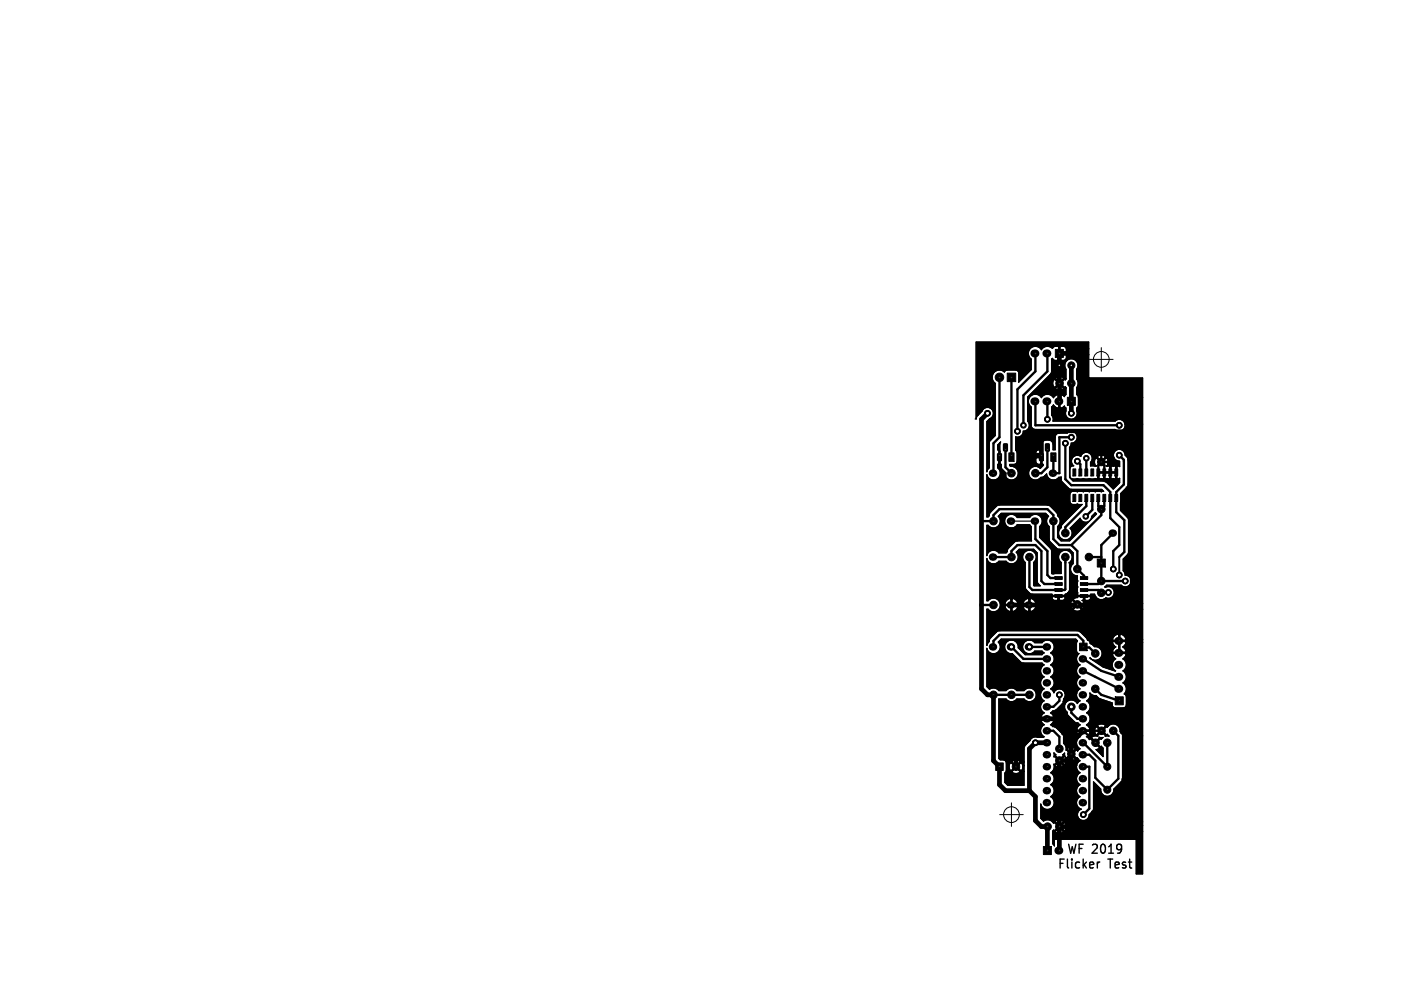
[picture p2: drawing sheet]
<svg xmlns="http://www.w3.org/2000/svg" width="297mm" height="210mm" viewBox="0 0 297 210" stroke-linecap="round" stroke-linejoin="round" font-family="sans-serif">
<g fill="none" stroke="#000" stroke-width=".3">
<path d="M226.6 179l.4 1.9 .3-1.4 .4 1.4 .4-1.9M228.8 179.9h.6M229.7 179h-.9v1.9M231.6 179.2l.3-.2h.4l.3 .2 .1 .3-1.2 1.4h1.2M233.6 179.1l.3-.1a1.23 1.23 0 0 1 0 1.9h-.1a1.31 1.31 0 0 1-.2-1.8zM235.1 179.5l.5-.5v1.9M237.8 179.8l-.3 .4h-.4l-.3-.4 .1-.7 .6-.1 .2 .2a1.29 1.29 0 0 1-.4 1.7h-.4M224.8 183h.6M225.6 182.1h-.8v1.9M226.3 182.1v1.7l.3 .2M227.3 182.1v.2M227.3 182.8v1.2"/>
<path d="M228.9 182.9l-.5-.1-.4 .3v.6l.2 .3h.7M229.7 182.1v1.9M229.8 183.3l.5 .7M230.3 182.8l-.6 .7M231 183.4l.9-.2-.1-.3-.5-.1-.3 .2 .1 1h.7M232.7 182.8v1.2M233.2 182.8l-.4 .1-.1 .2M234.9 182.1h1M235.1 180.9h1M235.4 182.1v1.9M236.4 183.4l.9-.2-.1-.3-.5-.1-.3 .2 .1 1h.7M238.7 182.9l-.5-.1-.2 .2 .1 .3 .6 .2v.5h-.7"/>
<path d="M239.3 182.8h.6M239.5 182.1v1.7l.1 .2h.3"/>
</g>
<g fill="none" stroke="#000" stroke-width=".21">
<path d="M231 76.2h5M233.5 73.7v5M211.9 172.7h5M214.4 170.2v5"/>
<circle cx="233.5" cy="76.2" r="1.67"/>
<circle cx="214.4" cy="172.7" r="1.67"/>
</g>
<g fill="none" stroke="#000" stroke-width=".5">
<path d="M219.5 74.9v3.8l-3.8 3.9v8.8M222.1 74.9v3.8l-5.1 5.1v6.4M211.9 80v12.7l-1.3 1.3v6.3M211.9 96.5v2.6l1.3 1.2v2.6M213.2 95.3v3.8l1.2 1.2M214.4 80v16.5M219.5 85.1v5.1h17.8M222.1 85.1v3.8M222.1 95.3v3.8l-1.3 1.2h-1.3M224.6 81.2v.1M224.6 85.1h.1M225.9 94v7.6l1.2 1.3h6.9l1.4 1.4v5.6l1.9 1.9v3.8l-1.3 1.2v3.9"/>
<path d="M227.1 92.7h-2.5v7.6h-1.3v-3.8M228.4 97.8l.7 .6v1.8M230.3 97.2v3M233.5 98l.6 .6v1.6M233.5 98l-.6 .6v1.6M233.5 91.4v6.6M233.5 98h2.7l.5 .4v1.8M234.8 98l.6 .6v1.6M237.3 96.5l1 1v5.2l-1.6 1.6v4.3l1.7 1.7v6.7l-1.1 1.1M208.1 110.5h2.5v-1.3l1.3-1.2h10.2l1.2 1.2v5.1l1.3 1.3h2.5M210.6 118.1h3.8v-1.3l1.3-1.2h3.8l1.3 1.2v6.4l.6 .6h3M218.3 118.1v6.4l.6 .6h6.8l.2-.2v-6.8"/>
<path d="M219.5 110.5v3.8l2.6 2.5v5.1l.6 .7h1.7M227.1 115.6l1.3 1.2v3.9l1.4 1.4v.5M230.3 105.6v1.7l-4.4 4.5v1.2M230.9 118.1h2.6M231.6 105.6v2.5l-1.4 1.4M232.9 105.6v1.7l.6 .7M233.5 108v1.2l-6.4 6.4M234.1 105.6v1.7l-.6 .7M236 113l-2.5 2.6v7.6M208.1 128.3h2.5M210.6 137.2v-1.3l1.3-1.3h16.5l1.3 1.3v1.3l.1 .1h1.2l1.2 1.3M214.4 137.2l2.6 2.5h5.1"/>
<path d="M218.3 137.2h3.8M224.4 126.4v1.7l.2 .2M229.7 139.7l3.8 2.5 3.8 1.3M229.8 125.1h3.1l.6 .6 1.5-.1M229.8 126.4v1.7M233.5 123.2l-.6 .6h-3.1M233.5 123.2h5.1M237.3 135.9h2.5M237.3 138.4h2.5M210.6 147.3h7.7M222.1 154.9h1.2l1.3 1.3v2.6M224.6 147.3v1.3l-1.3 1.3h-1.2"/>
<path d="M227.1 149.9v1.2l1.3 1.3h1.3M229.7 157.5l5.1 5.1v-5.1M229.7 154.9h3.8M229.7 142.2l7.6 3.9M229.7 154.9l2.6 2.6M232.2 146.1l1.3 1.2 3.8 1.3M236 154.9l1.1 1.1v9.1l-2.3 2.3-2.6-2.5v-3.6l-1.2-1.3h-1.3M222.1 175.3h.1M227.1 161.3h.1M229.7 162.6h1.3v8.9l-1.3 1.2"/>
</g>
<g fill="none" stroke="#000" stroke-width="1">
<path d="M227.1 77.5v10.1M209.4 87.6l-1.3 1.3v57.2l1.3 1.2h1.2v14l1.3 1.3v3.8l1.3 1.2h5.1M220.8 91.4v5.1h-3.8v6.4h-3.8M224.6 81.2v-6.3h5.1v7.7h10.1v38.1M224.6 81.3v3.8M214.4 128.3h25.4v45.7l-1.2 1.3h-14M240 120.7v7.6M222.1 157.5h-2.6l-1.2 1.3v8.8M229.7 154.9l-2.6 2.6M218.3 167.6l1.2 1.3v5.1l1.3 1.3h1.3M222.1 175.3v5M227.1 161.3h-2.5v19"/>
<path d="M227.1 161.3v-5.1l-3.8-3.8h-5l-2.9 2.9v7.3"/>
</g>
<g fill="#000">
<circle cx="227.1" cy="77.5" r=".5"/>
<circle cx="227.1" cy="87.6" r=".5"/>
<circle cx="230.3" cy="97.2" r=".25"/>
<circle cx="237.3" cy="96.5" r=".25"/>
<circle cx="214.4" cy="137.2" r=".25"/>
<circle cx="218.3" cy="137.2" r=".25"/>
<circle cx="219.5" cy="157.5" r=".5"/>
<circle cx="227.1" cy="149.9" r=".25"/>
</g>
<g fill="#000" stroke="#000" stroke-width=".21">
<path d="M207 72.5h23.8v1.5h-4.7l-.3-.5-.9-.1-.2 .2v1.2h1.2l.2-.2v-.6h4.7v1.2h-4.7l-.2-.1h-1.2v1.2l.2 .1 .9-.1 .3-.4v-.7h4.7l.1 4.9h11.4v4.1h-13.7l-.3-.5 .1-1.6a1.4 1.4 0 0 0-.1-1.7v-2.1a1.41 1.41 0 0 0-1.2-2.2 1.41 1.41 0 0 0-1.1 2.2v2h-.5a1.05 1.05 0 0 0-1.6-.3l-.1 .3 .8 .8 .9-.8h.5v.1l-.1 .1h-.2l-.9 .8h-.3l-.9-.8a1.05 1.05 0 0 0-.2 1.5l.2 .1 .9-.8h.3l.9 .8 .2-.1 .1 .2v.1h-.5l-.9-.8-.8 .8a1.05 1.05 0 0 0 1.6 .2l.1-.2h.5v1.4l-.3 .4-.7-.5-.3 .2v2.6l.3 .1 .7-.4 .3 .4-.1 .9a1.25 1.25 0 0 0 1.4 1.5 1.25 1.25 0 0 0 1-1.8v-.6l.3-.6v-1.7h13.7v5.7h-3.8a1.24 1.24 0 0 0-2.1-.6h-13.2l.1-.6-.3-.7v-1.7l.4-.5 .4 .6 .4 .1 .3-.1v-2.6l-.3-.2-.4 .2-.4 .5-.3-.3a1.51 1.51 0 0 0-2.3 .3 1.49 1.49 0 0 0-2.3-.3 1.49 1.49 0 0 0 .1 2.3v3.9a.87 .87 0 0 0 1 .9h16.8l.2 .1a1.26 1.26 0 0 0 1.4 0 1.26 1.26 0 0 0 .5-1.3h3.8v38h-12.4l-.2-.5-.3-.1 .3-.2v-.6h-1.1l-.2 .2-5.2-.2-.2 .2 .1 .3 .4 .3h.7l.1-.2v-.6h.3v.6l.1 .2 .9-.1 .3-.5h2.5l-.7 .2-.1 .2 1 1.1h-.4l-.8-.9-.2 .1-.2 .5h-7.4l-.2-.5-.4-.4-.4-.1-.5 .1a1.02 1.02 0 0 0-1.2 .9h-1.1l-.2-.5-.4-.4-.4-.1-.5 .1a1.02 1.02 0 0 0-1.2 .9l.1 .2h1.1v-1.1h.3v1.1h1.1l.1-.2h1.1l.1 .2h1.1v-1.1h.3v1.1h1.1l.1-.2h7.4l.1 .7h-7.5l-.1-.2h-2.5l-.1 .2h-1.1l-.1-.2h-2.5l-.1 .2a1.02 1.02 0 0 0 1.2 .9v-1.1h.3v1.1l.2 .2 .8-.6 .2-.5h1.1a1.02 1.02 0 0 0 1.2 .9v-1.1h.3v1.1l.2 .2 .8-.6 .2-.5h7.5l.1 .3 .2 .1 .8-.8h.4l.8 .8 .3-.1 .2-1h12.4v1.3h-13.1l-.8-.9-.8 .9 .1 .2a1.1 1.1 0 0 0 1.5-.2h13.1v6.3h-3.6l-.5-.8-.5-.3-.5 .2a.99 .99 0 0 0-1.2 1.2h1.2v-1.2h.2v1.2h1.2l.1-.3h3.6v.7h-3.6l-.1-.2h-2.6l-.1 .2 .1 .5 .6 .5-.6 .5-.1 .4 .1 .2h1.2v-2.3h.2v2.3h1.2l.1-.2-.1-.4-.6-.5 .6-.5 .1-.5h3.6v19.8h-4.3l-.1-.3-.4-.6v-.4a1.44 1.44 0 0 0-1-1.2 1.44 1.44 0 0 0-1.5 .4h-.6l-.1-.2a1.1 1.1 0 0 0-1.6 .2l.8 .9 .9-.9h.6l-.2 .3-.3-.1-.8 .8h-.3l-.9-.8a1.05 1.05 0 0 0-.2 1.6l.2 .1 .9-.9h.3l.8 .9 .3-.1 .4 .4h-.9l.1-.2-.9-.8-.8 .8 .1 .2-.8-.1-.5 .2-.1 .3 .9 .8 .8-.8-.1-.2h.9l-.4 .4h-.2l-.9 .8 .9 .8 .2-.1 .4 .4v1.8l-1.5-1.5 .6-.2 .1-.2-1.8-1.8-.3 .1-.7-.6 .6-.5 .2-.4-.1-.2h-2.6l-.1 .2 .2 .4 .5 .5a1.43 1.43 0 0 0-.8 1.3 1.43 1.43 0 0 0 .8 1.3l-1 .1a1.05 1.05 0 0 0-1.6-.3l-.1 .3 .8 .8 .9-.8h.9l-.4 .4-.3-.3-.9 .9 1.2 1h-.5l-.9-.9-.8 .9 .1 .2a1.1 1.1 0 0 0 1.6-.2h.5l.5 .4-.3 .2-.4 .8h-2.9l-.8-.9-.8 .9 .1 .2a1.1 1.1 0 0 0 1.5-.2h2.9v.8l.7 .7-.3 .3a1.44 1.44 0 0 0 .3 2.3 1.42 1.42 0 0 0-.8 1.2 1.42 1.42 0 0 0 .8 1.3 1.43 1.43 0 0 0-.8 1.4 1.43 1.43 0 0 0 1.1 1.3 1.24 1.24 0 0 0-.3 2.1 1.24 1.24 0 0 0 1.9-1l.7-.6 .3-.6-.1-5.7 1.6 1.5a1.39 1.39 0 0 0 1.4 1.6 1.39 1.39 0 0 0 1.4-1.6l1.5-1.6 .3-.6v-9.1h4.3v18.3h-16.9v-.3a1.1 1.1 0 0 0-1.6 .3l.8 .8 .8-.8h16.9v.7h-16.2l-.2-.5-.3-.1-.8 .9 .8 .8 .3-.1 .2-1h16.2v1.3h-16.9l-.8-.9-.8 .9 .1 .2a1.1 1.1 0 0 0 1.5-.2h16.9v9h-1.4v-7.3h-17.3l-.1 1.3-.3-.4v-2.7l.2-.2 .2 .1 .8-.8-.8-.9h-.3a1.44 1.44 0 0 0-2.1-.3l-.5-.6v-3a1.45 1.45 0 0 0 2.2 .9 1.45 1.45 0 0 0-.2-2.5 1.42 1.42 0 0 0 .8-1.3 1.42 1.42 0 0 0-.8-1.2 1.42 1.42 0 0 0 .8-1.3 1.42 1.42 0 0 0-.8-1.3 1.41 1.41 0 0 0 .7-1.8l.2 .1 .8-.8-.8-.9-.2 .1 .1-.9 .4 .4-.1 .2 .8 .9 .8-.9v-.2l.3-.3 .1 .8-.2-.1-.8 .9 .8 .8 .3-.1 .1-.4-.1-1 .2 .1 .9-.8-1-.8v-.6l-.5-.9v-1.4l-.3-.6-1.2-1.3-.8-.2-.5-.5 .6-.5 .2-.4-.2-.2h-2.5l-.1 .2 .1 .4 .6 .5-.4 .3a1.44 1.44 0 0 0 .4 2.3l-.2 .1h-1.2a1.18 1.18 0 0 0-1.6 .7l-1.2 1.3-.1 3.3h-.9a1.05 1.05 0 0 0-1.5-.3l-.1 .3 .8 .8 .8-.8h.9v.7h-.2l-.2-.5-.3-.1-.8 .9h-.4l-.8-.9-.2 .1a1.1 1.1 0 0 0 .2 1.6l.8-.8h.4l.8 .8 .3-.1 .2-1h.2v1.3h-.9l-.8-.9-.8 .9 .1 .2a1.1 1.1 0 0 0 1.5-.2h.9v2.9h-3.5l-.6-.6v-2l.4-.5-.1-1.9-.3-.3-.9-.1-.3-.3v-12.6h1.5a1.42 1.42 0 0 0 2.3 0h1.5l.3 .3a1.46 1.46 0 0 0 2.1-.3 1.46 1.46 0 0 0-.4-2 1.46 1.46 0 0 0-2 .2h-1.5l-.3-.3a1.43 1.43 0 0 0-2 .3h-1.5l-.4-.3a1.43 1.43 0 0 0-1.6 0l-.6-.5v-8.1a1.45 1.45 0 0 0 2.2 .9 1.45 1.45 0 0 0 .3-2.3l.6-.6h15.8l.4 .4-.3 .5v1.6l.2 .4 .4 .2-.1 .1a1.44 1.44 0 0 0 .3 2.3 1.42 1.42 0 0 0-.8 1.2 1.42 1.42 0 0 0 .8 1.3 1.42 1.42 0 0 0-.8 1.3 1.42 1.42 0 0 0 .8 1.3l-.3 .2-.4 .8h-2.5a1.24 1.24 0 0 0-1.1-1 1.24 1.24 0 0 0-1.3 .8l-.3-.6-.4-.2 .4-.3a1.44 1.44 0 0 0-.4-2.3 1.42 1.42 0 0 0 .8-1.3 1.42 1.42 0 0 0-.8-1.2 1.42 1.42 0 0 0 .8-1.3 1.42 1.42 0 0 0-.8-1.3 1.44 1.44 0 0 0 .5-2.2 1.44 1.44 0 0 0-2.3 .1h-1.5l-.1-.2a1.46 1.46 0 0 0-2.1 0 1.46 1.46 0 0 0 .1 2.1 1.46 1.46 0 0 0 2.1-.2h1.5l.5 .4-.5 .4h-3.5l-1.5-1.5v-.1a1.46 1.46 0 0 0-1.5-1.5 1.46 1.46 0 0 0-1.4 1.5 1.46 1.46 0 0 0 1.6 1.4l2 1.9 4.3 .1 .5 .4-.4 .2a1.44 1.44 0 0 0 .4 2.3 1.42 1.42 0 0 0-.8 1.3 1.42 1.42 0 0 0 .8 1.3 1.42 1.42 0 0 0-.8 1.2 1.42 1.42 0 0 0 .8 1.3 1.43 1.43 0 0 0-.8 1.3 1.43 1.43 0 0 0 .8 1.3l-.6 .5-.1 .4 .1 .2h2.5l.2-.2-.2-.4-.6-.5 .5-.5 .8-.2 1.2-1.3 .2-.3 .1-.7 .3-.6v-.5h2.5a1.34 1.34 0 0 0 .7 1.5l-.6 .6a1.46 1.46 0 0 0-2.2-.4 1.46 1.46 0 0 0 .1 2.2l.2 .8 1.3 1.2 .8 .3 .4 .4-.5 .5-.2 .4 .1 .2h2.6l.1-.2-.2-.4-.6-.5 .4-.3a1.44 1.44 0 0 0-.3-2.3 1.42 1.42 0 0 0 .7-1.2 1.42 1.42 0 0 0-.7-1.3 1.37 1.37 0 0 0 .7-1.7l.3 .4 1 .2 .8 .7 2.6 .8v.4a.65 .65 0 0 0 .7 .7h1.7l.6-.4v-2l-.2-.4-.2-.2a1.48 1.48 0 0 0-.3-2.3 1.46 1.46 0 0 0 0-2.6 1.46 1.46 0 0 0 0-2.5l.5-.5 .1-.4-.1-.2h-2.6l-.1 .2 .1 .4 .6 .5-.4 .2a1.48 1.48 0 0 0 .3 2.3 9.6 9.6 0 0 1-5.4-2.7 1.45 1.45 0 0 0 2.5-.4 1.45 1.45 0 0 0-1.6-2l-.9-.7-.2-.5-.3-.2-.3-.5-1.2-1.2-.7-.3h-16.5l-.6 .3-1.3 1.3-.2 .7-.6 .9v-7.7h.3a1.45 1.45 0 0 0 2.1 .1 1.45 1.45 0 0 0 0-2.1 1.45 1.45 0 0 0-2.1 .2h-.3v-9a1.43 1.43 0 0 0 1.1 1.1 1.43 1.43 0 0 0 1.5-.5h1.5l.3 .3a1.45 1.45 0 0 0 2-.3 1.45 1.45 0 0 0-.1-1.9l.6-.6h3.1l.7 .7v6l.1 .3 .6 .7h-1.3l-.2-.1v-4.8l.4-.4a1.46 1.46 0 0 0-.4-2 1.46 1.46 0 0 0-2 .3 1.46 1.46 0 0 0 .3 2.1v5.2l.2 .6 .7 .6 .6 .3h4.1l.2 .2h2.5l.2-.2a1.19 1.19 0 0 0 .9-1.1v-5.6a1.45 1.45 0 0 0 .1-2.2 1.45 1.45 0 0 0-2.1 0 1.45 1.45 0 0 0 .2 2.2v2.3l-1.9 .1-.1-.1-.1-5.1-2.5-2.6v-2.3a1.44 1.44 0 0 0 .1-2.2 1.44 1.44 0 0 0-2.2 .3h-2.6l-.2-.2a1.45 1.45 0 0 0-2.2 0 1.45 1.45 0 0 0 .3 2.1 1.45 1.45 0 0 0 2.1-.3h2.6l.3 .3 .1 3.1h-3.3l-1.6 1.5-.2 .8-.3 .2h-1.5l-.1-.1a1.46 1.46 0 0 0-2.5 .7v-6.4h.3a1.44 1.44 0 0 0 2.1 .2 1.44 1.44 0 0 0 0-2.1l.7-.7h9.4l.6 .7-.2 .2a1.43 1.43 0 0 0 .4 1.9l-.1 2.7 .3 .6 1.6 1.5 2.5 .1 .7 .7v2.3l-.3 .3a1.44 1.44 0 0 0-.1 1.6 1.44 1.44 0 0 0 1.4 .7l-.1 4 .2 .1h2.5l.2-.2h.8l.3 .7-2.4-.2v.6l.1 .2 .9-.1 .3-.5h1.1a1.38 1.38 0 0 0 2.1 0 1.28 1.28 0 0 0 1.7-1.2 1.28 1.28 0 0 0-1.9-1l.3-.4h3.1a1.24 1.24 0 0 0 2.1-.5 1.24 1.24 0 0 0-1.3-1.6l-.1-.8-.3-.2v-2.5l.9-.8 .3-.7v-6.7l-.3-.6-1.4-1.5v-3.5l1.3-1.3 .3-.7v-5.2l-.1-.4-.6-.6a1.24 1.24 0 0 0-1.4-1.2 1.24 1.24 0 0 0-1 1.6h-1.8v-.2a1.1 1.1 0 0 0-1.6 .2l.8 .9 .8-.9h1.8l.5 .7 .8 .3v1l-.4-.1a.47 .47 0 0 1-.8 0h-.4a.61 .61 0 0 1-.8 0h-.5a1.05 1.05 0 0 0 .3-1.6l-.3-.1-1 1-1-1-.3 .1a1.1 1.1 0 0 0 .3 1.6h-1.3v-.8a1.24 1.24 0 0 0-.2-1.9 1.24 1.24 0 0 0-1.9 .7 1.25 1.25 0 0 0-1.7 .2 1.25 1.25 0 0 0 .3 1.8h-.5l-.3 .4-.1 1.7a.65 .65 0 0 0 .7 .7h5.1l.1-.2v-1.4h2.6v-1.1h.2v1.1h1v-1.1h.3v1.4h-3.8v1.1l.1 .2h.7l.2-.2v-1.1h.3v1.1l.1 .2h.7l.2-.2v-1.1h.2v1.1l.2 .2h.7l.1-.2v-1.1h.3v1.1l.2 .2 .4-.2v.9l-1.4 1.4-1.4-1.5-.6-.2h-6.5l-.7-.8v-6.4l.3-.9a1.24 1.24 0 0 0 1.2-1.6 1.24 1.24 0 0 0-2-.5l-2 .1a.86 .86 0 0 0-.6 .9v2.6h-.4l-.1-1.5a1.28 1.28 0 0 0-1.3-.6 1.28 1.28 0 0 0-1 .9v1.3l-.4-.1a.7 .7 0 0 0-.9 .5v.7l.2 .2h.9v-1.3h.2v1.3v.2h-1.1l-.2 .2v.7a.64 .64 0 0 0 1.1 .4v-1.3h.2v1.3l.3 .2v.2l-.6 .6-.3-.2a1.47 1.47 0 0 0-2 .4 1.47 1.47 0 0 0 .4 2 1.47 1.47 0 0 0 2-.3h.4l.8-.7a1.47 1.47 0 0 0 1.1 1.2 1.47 1.47 0 0 0 1.5-.5l.5-.1v.8l.2 .3 1.6 1.5 6.8 .1 .4 .4h-5.5a1.2 1.2 0 0 0-1.7 .6v1.5l.2 .5 .5 .2h1.9l-4.2 4.1-.2 .7a1.46 1.46 0 0 0-.3 2.1 1.46 1.46 0 0 0 2.1 .2 1.46 1.46 0 0 0 .1-2.1l2.1-2.1 .1 .3a1.24 1.24 0 0 0 1.4 .5 1.24 1.24 0 0 0 .9-1.2l.9-.8 .2 .3-5.7 5.7h-1.8l-.8-.8v-2.3l.4-.3a1.86 1.86 0 0 0-.4-2.1l-.2-.6-1.3-1.3-.6-.3h-10.2l-.6 .3-1.3 1.3-.2 .7-.3 .3h-.3v-9l.1 .3a1.45 1.45 0 0 0 2.2 .6 1.45 1.45 0 0 0 0-2.3v-.7l.3-.2v-2.8l-.3-.1v-1.1l.7-.6a2.83 2.83 0 0 0-.2 2v2.6l.3 .2v.9l.7 .7v.5a1.46 1.46 0 0 0 1.7 1.2 1.46 1.46 0 0 0 1.2-1.7 1.46 1.46 0 0 0-1.6-1.2l-.2-.4 1.1-.1 .4-.6v-1.8l-.3-.5v-2.9a1.21 1.21 0 0 0 1.7-1.2 1.22 1.22 0 0 0 1.1-.7 1.22 1.22 0 0 0-.2-1.4v-5.1l5-5.1 .1-3 .2-.1 .4 .4h.7l.2-.1v-2.7l-.2-.2h-.7l-.5 .5a1.51 1.51 0 0 0-2.3 .3 1.49 1.49 0 0 0-2.3-.4 1.49 1.49 0 0 0 .1 2.3v2.3l-2.6 2.6v-1.9a.65 .65 0 0 0-.7-.6h-1.8l-.6 .4-.1-.2a1.56 1.56 0 0 0-2.2 .4 1.56 1.56 0 0 0 .4 2.2v11l-1.2 1.3v5.6l-.6 .8v-10.6l.9-.7a1.25 1.25 0 0 0 .1-2 1.25 1.25 0 0 0-2 .5l-.9 .9-.3 .7z" fill-rule="evenodd"/>
<path d="M222.8 96h1.1v1.8h-1.1z" fill-rule="evenodd"/>
<circle cx="224.6" cy="77.5" r=".75"/>
<circle cx="227.1" cy="77.5" r=".75"/>
<circle cx="209.4" cy="87.6" r=".6"/>
<circle cx="215.7" cy="91.4" r=".6"/>
<circle cx="217" cy="90.2" r=".6"/>
<circle cx="222.1" cy="88.9" r=".6"/>
<circle cx="225.9" cy="94" r=".6"/>
<circle cx="227.1" cy="87.6" r=".6"/>
<circle cx="227.1" cy="92.7" r=".6"/>
<circle cx="228.4" cy="97.8" r=".6"/>
<circle cx="230.3" cy="97.2" r=".6"/>
<circle cx="237.3" cy="96.5" r=".6"/>
<circle cx="237.3" cy="90.2" r=".6"/>
<circle cx="230.2" cy="109.5" r=".6"/>
<circle cx="214.4" cy="137.2" r=".6"/>
<circle cx="218.3" cy="137.2" r=".6"/>
<circle cx="235" cy="125.6" r=".6"/>
<circle cx="236" cy="120.7" r=".6"/>
<circle cx="237.3" cy="121.9" r=".6"/>
<circle cx="238.6" cy="123.2" r=".6"/>
<circle cx="219.5" cy="157.5" r=".6"/>
<circle cx="224.6" cy="147.3" r=".6"/>
<circle cx="227.1" cy="149.9" r=".6"/>
<circle cx="229.7" cy="172.7" r=".6"/>
</g>
<g fill="none" stroke="#000" stroke-width=".25">
<path d="M222.8 79.3h.1M224.5 74.8h.1M224.5 75.1h.1M224.7 73.6l.2-.2 .9 .1 .3 .5v.6l-.2 .2h-1.2zM224.7 75.1h1.2l.2 .1v.7l-.3 .4-.9 .1-.2-.1zM226.1 75.2h4.7M226.1 74h4.7M207 88.8h.1M207 88.8a2.73 2.73 0 0 1 1.2-1.6 1.24 1.24 0 0 1 2.1-.5 1.24 1.24 0 0 1-.5 2.1l-.6 .6v10.6l.6-.8v-5.6l1.2-1.3v-11a1.55 1.55 0 0 1-.3-2.3 1.55 1.55 0 0 1 2.2-.1l.6-.4h1.8a.65 .65 0 0 1 .7 .6v1.9l2.6-2.6v-2.3a1.49 1.49 0 0 1-.1-2.3 1.49 1.49 0 0 1 2.3 .4 1.51 1.51 0 0 1 2.4-.3l.4-.5h.7l.2 .2v2.7l-.2 .1h-.7l-.4-.4-.2 .1-.1 3-5 5.1v5.1a1.22 1.22 0 0 1 .2 1.4 1.22 1.22 0 0 1-1.1 .7 1.21 1.21 0 0 1-1.7 1.2v2.9l.3 .5v1.8a.65 .65 0 0 1-.6 .7h-.9l.2 .4a1.45 1.45 0 0 1 1.6 1.4 1.45 1.45 0 0 1-1.5 1.5 1.45 1.45 0 0 1-1.4-1.7l-.7-.7M207 88.8v-16.3h23.8l.1 7.6h11.4v105.2h-1.4v-7.3h-17.3l-.1 1.3-.3-.4v-2.7l.2-.2M209.8 93.9h.1M211.8 97h.1"/>
<path d="M211.8 96.8h.1M212.3 99.1h.1M212.3 99.4h.1M212.3 99.4v-.9l-.3-.2v-2.6a2.83 2.83 0 0 1 .2-2l-.7 .6v1.1l.3 .1v2.8l-.3 .2v.7a1.44 1.44 0 0 1-.1 2.4 1.44 1.44 0 0 1-2.2-1v9h.3l.3-.3 .2-.7 1.3-1.3 .6-.3 10.5 .1M218.5 84a1.51 1.51 0 0 1 2.3 .3 1.48 1.48 0 0 1 2.6 0l.4-.5 .4-.2 .3 .2v2.6l-.3 .1-.4-.1-.4-.6-.4 .5v1.7a1.12 1.12 0 0 1 .2 1.3h13.2a1.25 1.25 0 0 1 1.8 0 1.25 1.25 0 0 1 0 1.7 1.25 1.25 0 0 1-1.8 .1h-16.8a.87 .87 0 0 1-1-1v-3.8a1.46 1.46 0 0 1-.1-2.3zM219.4 91.1h.1M219.7 95.7l.4-.3h.4l.2 .1v1.3h-.9l-.2-.2zM220.7 97v1.3l-.2 .2a.7 .7 0 0 1-.9-.6v-.7l.2-.2h1.1M220.7 95.5h.2M220.9 96.8h.1M223.4 80.5h.2l.9 .8-.9 .8a1.1 1.1 0 0 1-.2-1.6zM223.8 82.3l.8-.8 .9 .8a.97 .97 0 0 1-1.7 0z"/>
<path d="M223.9 80a1.05 1.05 0 0 1 1.6 .3l-.9 .8-.8-.8zM224.5 85h.1M224.5 85.2h.1M224.5 81.3h.3M224.5 91.8h.1M224.7 85h.1M224.7 85.2h.1M224.8 81.3l.9 .8 .2-.1M225.5 82.3h.5M225.5 80.3h.5M225.9 80.5h-.2l-.9 .8M225.9 80.5h.1"/>
<path d="M225.9 80.5l.1-2.2a1.41 1.41 0 0 1 .2-1.9 1.41 1.41 0 0 1 1.9 0 1.41 1.41 0 0 1 .2 1.9v2.1a1.38 1.38 0 0 1 0 1.8v1.5l.3 .5M225.9 82l.1 1.7-.3 .4-.7-.5-.3 .2v2.6l.3 .1 .7-.4 .3 .4v.6a1.24 1.24 0 0 0 1.1 1.8 1.24 1.24 0 0 0 1.2-1.8v-.6l.3-.6v-1.7M225.9 82h.1M228.6 84.2h13.7M232.5 98.8h-1.3v-.8a1.24 1.24 0 0 0-.2-1.9 1.24 1.24 0 0 0-1.9 .7 1.25 1.25 0 0 0-1.7 .2 1.25 1.25 0 0 0 .3 1.8h-.2a.65 .65 0 0 0-.7 .6v1.5a.65 .65 0 0 0 .7 .7h5.1l.1-.2v-1.4h2.6v-1.1M232.5 98.8h.1M232.7 96.7a1.05 1.05 0 0 1 1.6 .2l-.8 .9-.8-.9zM233.3 98l.2 .1M233.3 98l-.8-.9a1.05 1.05 0 0 0-.3 1.6l.3 .1M233.3 98h.1M233.5 98.1h.1M233.7 98l.8-.9a.97 .97 0 0 1 0 1.7"/>
<path d="M233.7 98h.1M233.7 98l-.2 .1M234.3 96.9h1.8M234.5 98.8h.1M234.5 98.8h.6l.2 .1M235.3 98.9h.2M235.5 98.9v1.1h1v-1.1M235.5 98.9l.2-.1h.7l.1 .1M236.5 98.9h.3M236.8 98.9l.2-.1 .4 .1v-1a1.27 1.27 0 0 1-1.4-1.2 1.27 1.27 0 0 1 1.1-1.4 1.27 1.27 0 0 1 1.4 1v.2l.6 .6 .1 .4v5.2l-.3 .7-1.3 1.3v1.9M236.8 98.9v1.4h-3.8v1.1l.1 .2h.7l.2-.2v-1.1M238.5 89.9h3.8"/>
<path d="M239.2 97.4h.1M209.8 109.1h.1M209.9 108.7h.1M211.8 107.1h.1M213.6 116.8h.1M213.8 116.3h.1M214.4 110.5h5.1M215.6 114.7h.1M218.6 114.4h.1M220.9 101.2h.1M221.4 101h.1M222.2 107.1h.1"/>
<path d="M222.4 107.1h.1M222.5 114.4h.1M222.6 107.3h.1M222.8 116.3h.1M224.2 109.1h.1M224.5 116.5h.1M224.7 101.2h.1M225 101.7h.1M225 111.7h.1M225.2 111.2h.1M226.8 119.3h.1M227.1 103.8h.1"/>
<path d="M232.7 100h.1M233 100h.1M234 100h.1M234 102h.1M234.3 100.3v1.1l.1 .2h.7l.2-.2v-1.1M234.3 100h.1M234.5 102.2h.1M235.5 100.3v1.1l.2 .2h.7l.1-.2v-1.1M236.8 100.3v1.1l.2 .2 .4-.2v.9l-1.4 1.4-1.4-1.5-.6-.2h-6.5l-.7-.8v-6.4l.3-.9a1.24 1.24 0 0 0 1.2-1.6 1.24 1.24 0 0 0-2-.5h-1.6a.87 .87 0 0 0-1 1v2.6h-.4v-1.2a1.23 1.23 0 0 0-1.2-.9 1.23 1.23 0 0 0-1.2 .9v4.1l.3 .2v.2l-.6 .6a1.46 1.46 0 0 0-2.2 .1 1.46 1.46 0 0 0 .2 2.1 1.46 1.46 0 0 0 2.1-.3h.4l.8-.7a1.47 1.47 0 0 0 1.1 1.2 1.47 1.47 0 0 0 1.5-.5l.5-.1v.8l.2 .3 1.6 1.5 6.8 .1 .4 .4h-5.5a1.2 1.2 0 0 0-1.7 .6v1.5a.65 .65 0 0 0 .7 .7h1.9l-4.2 4.1-.2 .7a1.54 1.54 0 0 0-.4 1.8 1.54 1.54 0 0 0 1.6 .9 1.44 1.44 0 0 0 1.1-1 1.44 1.44 0 0 0-.4-1.5l2.1-2.1a1.23 1.23 0 0 0 1.4 .8 1.23 1.23 0 0 0 1-1.2l.9-.8 .2 .3-5.7 5.7h-1.8l-.8-.8v-2.3a1.59 1.59 0 0 0 0-2.4l-.2-.6-1.6-1.5M237.6 106.6v1.6l1.4 1.5 .3 .6v6.7a2.36 2.36 0 0 1-1.2 1.5v2.5l.3 .2 .1 .8a1.24 1.24 0 0 1 1.3 1.6 1.24 1.24 0 0 1-2.1 .5h-3.1l-.3 .4a1.28 1.28 0 0 1 1.9 1 1.28 1.28 0 0 1-1.7 1.2 1.43 1.43 0 0 1-2.4-.7h-.8l-.2 .2h-2.5l-.2-.1 .1-4a1.43 1.43 0 0 1-1.5-1 1.43 1.43 0 0 1 .5-1.6v-2.3l-.7-.7-2.5-.1-1.8-1.8v-3a1.4 1.4 0 0 1-.2-2.1l-.6-.7h-9.4l-.7 .7a1.44 1.44 0 0 1 0 2.1 1.44 1.44 0 0 1-2.1-.2h-.3v6.4a1.43 1.43 0 0 1 1.1-1.1 1.43 1.43 0 0 1 1.5 .5h1.5l.3-.2 .2-.8 1.6-1.5h3.3l-.1-3.1-.3-.3h-2.6a1.45 1.45 0 0 1-2.2 .3 1.45 1.45 0 0 1 0-2.2 1.45 1.45 0 0 1 2.2 .3h2.6a1.44 1.44 0 0 1 2.2-.3 1.44 1.44 0 0 1-.1 2.2v2.3l2.5 2.6 .1 5.1 .4 .1M237.6 106.6h.1M239 103.3h.1"/>
<path d="M239.1 109.7h.1M239.3 117.1h.1M209.8 135.8h.1M211.7 136.1h.1M211.7 136.1a1.45 1.45 0 0 1-.4 2.3 1.45 1.45 0 0 1-2.1-.9v8.1l.6 .5a1.42 1.42 0 0 1 2 .3h1.5a1.42 1.42 0 0 1 2.3 0h1.5a1.45 1.45 0 0 1 2.1-.2 1.45 1.45 0 0 1 0 2.2 1.45 1.45 0 0 1-2.1-.2h-1.5a1.42 1.42 0 0 1-2.3 0h-1.5v12.6l.3 .3h.6a.65 .65 0 0 1 .7 .7v1.6l-.4 .5v2l.6 .6h3.5v-7.7a2.7 2.7 0 0 1 1.3-1.8 1.18 1.18 0 0 1 1.6-.7h1.2l.2-.1a1.43 1.43 0 0 1-.8-1.3 1.43 1.43 0 0 1 .8-1.3l-.6-.5-.1-.4 .1-.2h2.5l.2 .2-.2 .4-.6 .5 .5 .5 .8 .2 1.2 1.3 .3 .6v1.4a1.4 1.4 0 0 1 .5 1.5l1 .8-.9 .8-.2-.1a1 1 0 0 1-.3 1.5l-.8-.8 .8-.9 .2 .1-.1-.8-.3 .3v.2l-.8 .9-.8-.9 .1-.2-.4-.4-.1 .9 .2-.1 .8 .9-.8 .8-.2-.1a1.41 1.41 0 0 1-.7 1.8 1.42 1.42 0 0 1 .8 1.3 1.42 1.42 0 0 1-.8 1.3 1.42 1.42 0 0 1 .8 1.2 1.42 1.42 0 0 1-.8 1.3 1.45 1.45 0 0 1 .2 2.5 1.45 1.45 0 0 1-2.2-.9v3l.5 .6a1.43 1.43 0 0 1 2.2 .4M211.8 133.7h.1M213.3 127.4l.8-.5 .2 .1v1.1h-1.1l-.1-.2zM213.4 136.1a1.45 1.45 0 0 1 1.7-.3 1.45 1.45 0 0 1 .8 1.5l1.5 1.5h3.5l.5-.4-.5-.4h-1.5a1.45 1.45 0 0 1-2.1 .2 1.45 1.45 0 0 1 0-2.1 1.45 1.45 0 0 1 2.1 .2h1.5a1.44 1.44 0 0 1 2.3-.1 1.44 1.44 0 0 1-.5 2.2 1.42 1.42 0 0 1 .8 1.3 1.42 1.42 0 0 1-.8 1.3 1.42 1.42 0 0 1 .8 1.2 1.42 1.42 0 0 1-.8 1.3 1.42 1.42 0 0 1 .8 1.3 1.42 1.42 0 0 1-.8 1.3l.4 .2 .3 .6a1.24 1.24 0 0 1 1.9-.6 1.24 1.24 0 0 1 .2 1.9l-.1 .7-.2 .3-1.2 1.3-.8 .2-.5 .5 .6 .5 .2 .4-.2 .2h-2.5l-.1-.2 .1-.4 .6-.5a1.43 1.43 0 0 1-.8-1.3 1.43 1.43 0 0 1 .8-1.3 1.42 1.42 0 0 1-.8-1.3 1.42 1.42 0 0 1 .8-1.2 1.42 1.42 0 0 1-.8-1.3 1.42 1.42 0 0 1 .8-1.3 1.42 1.42 0 0 1-.8-1.3 1.42 1.42 0 0 1 .8-1.2l-.5-.4-4.3-.1-2-1.9a1.44 1.44 0 0 1-1.5-.8 1.44 1.44 0 0 1 .3-1.7zM214.3 128.4v1.1a1.02 1.02 0 0 1-1.2-.9l.1-.2h2.5l.1 .2M214.3 127h.3M214.6 127v1.1h1.1l.1-.2M214.6 128.4v1.1a1.02 1.02 0 0 0 1.2-.9"/>
<path d="M214.6 127a1.02 1.02 0 0 1 1.2 .9M215.8 128.6h1.1M215.8 127.9h1.1M216.9 128.6l.1-.2h2.5l.1 .2M217.4 124.5h.1M218.1 127v1.1h-1.1l-.1-.2M218.1 128.4v1.1a1.02 1.02 0 0 1-1.2-.9M218.1 127h.3M218.1 127a1.02 1.02 0 0 0-1.2 .9M218.4 127v1.1h1.1l.1-.2M218.4 128.4v1.1a1.02 1.02 0 0 0 1.2-.9M218.4 127a1.02 1.02 0 0 1 1.2 .9"/>
<path d="M218.8 126h.1M219.6 128.6h7.5M219.6 127.9h7.4M219.9 123.3h.1M223.4 121.7l1.6-.1v-2.3a1.45 1.45 0 0 1-.2-2.2 1.45 1.45 0 0 1 2.1 0 1.45 1.45 0 0 1-.1 2.2v5.6a1.53 1.53 0 0 1-.9 1.2l-.2 .1h-2.5l-.2-.2h-4a2.09 2.09 0 0 1-1.6-1.5v-5.2a1.45 1.45 0 0 1-.2-2.2 1.45 1.45 0 0 1 2.1 0 1.45 1.45 0 0 1-.2 2.2v4.8l.2 .1h1.3l-.6-.7-.1-.3v-6l-.7-.7h-3.1l-.6 .6a1.44 1.44 0 0 1-.1 2.1 1.44 1.44 0 0 1-2.1-.2h-1.5a1.43 1.43 0 0 1-1.5 .5 1.43 1.43 0 0 1-1.1-1.1v9h.3a1.45 1.45 0 0 1 2.1-.2 1.45 1.45 0 0 1 0 2.1 1.45 1.45 0 0 1-2.1-.1h-.3v7.7l.6-.9 .2-.7 1.3-1.3 .6-.3h16.5l.7 .3 1.2 1.2a.71 .71 0 0 0 .6 .7l.2 .5 .9 .7a1.45 1.45 0 0 1 1.6 2 1.45 1.45 0 0 1-2.5 .4 9.6 9.6 0 0 0 5.4 2.7 1.46 1.46 0 0 1 .1-2.5l-.6-.5-.1-.4 .1-.2h2.6l.1 .2-.1 .4-.5 .5a1.46 1.46 0 0 1 0 2.5 1.46 1.46 0 0 1 0 2.6 1.47 1.47 0 0 1 .3 2.3M223.4 121.7h.1M224.3 126.5v.6l-.1 .2-.9-.1-.3-.4 .2-.3h2.5l.2 .2M224.6 126.5v.6l.1 .2 .9-.1 .3-.5M225.9 126.7h2.5M226.8 125h.1M227.2 127.4l.2-.1 .8 .9-.8 .8a1.1 1.1 0 0 1-.2-1.6zM227.6 129.2l.8-.9 .8 .9a.97 .97 0 0 1-1.6 0z"/>
<path d="M228.2 128.2h.4M228.4 135.9l-.2 .5v1.6l.2 .4 .4 .2a1.42 1.42 0 0 0 .2 2.4 1.42 1.42 0 0 0-.8 1.2 1.42 1.42 0 0 0 .8 1.3 1.42 1.42 0 0 0-.8 1.3 1.42 1.42 0 0 0 .8 1.3 1.42 1.42 0 0 0-.8 1.2 1.42 1.42 0 0 0 .8 1.3l-.6 .6a1.46 1.46 0 0 0-2.2-.4 1.46 1.46 0 0 0 .1 2.2l.2 .8 1.3 1.2 .8 .3 .4 .4-.5 .5-.2 .4 .1 .2h2.6l.1-.2-.2-.4-.6-.5a1.43 1.43 0 0 0 .8-1.3 1.43 1.43 0 0 0-.7-1.3 1.42 1.42 0 0 0 .7-1.2 1.42 1.42 0 0 0-.7-1.3 1.37 1.37 0 0 0 .7-1.7l.3 .4 1 .2 .8 .7 2.6 .8a.79 .79 0 0 0 .7 1.1h1.7a.65 .65 0 0 0 .6-.7v-1.7l-.2-.4-.2-.2M228.4 126.7l.2-.2h1.1v.6l-.3 .2 .3 .1 .2 .5M228.4 126.7l-.7 .2-.1 .2 1 1.1M228.5 135.9l-.4-.4h-15.8l-.6 .6M228.5 135.9h-.1M228.5 133.7h.1M229 133.9h.1M229.2 129.2h13.1M229.9 127.9h12.4M229.9 127.9l-.2 1-.3 .1-.8-.8M230 126.5h1.1l.2 .3-.3 .4-.9 .1-.1-.2z"/>
<path d="M230.4 135.3h.1M231.3 126.7h1.1M231.5 136.6h.1M236.4 134.7l.5-.3 .3 .2v1.2h-1.2l-.1-.3zM237.2 136v2.3h-1.2l-.1-.2 .1-.4 .6-.5-.6-.5-.1-.5 .1-.2h2.6l.1 .2M237.2 138.6h.1M237.2 134.6h.2M237.4 134.6v1.2h1.2l.1-.3M237.4 136v2.3h1.2l.1-.2-.1-.4-.6-.5 .6-.5 .1-.5M237.4 138.6h.1M237.4 134.6a1.12 1.12 0 0 1 1.3 .9M238.7 136.2h3.6"/>
<path d="M238.7 135.5h3.6M216.9 140.6h.1M221.9 152.5h.1M222.2 152.5h.1M223.4 150.7h.1M223.4 154.1h.1M223.9 150.5h.1M223.9 154.3h.1M225.3 155.6h.1M225.5 148.7h.1M225.8 147.1h2.5M226.3 151.2h.1"/>
<path d="M226.4 158.6a1.05 1.05 0 0 1 1.6 .3l-.9 .8-.8-.8zM228 158.9h.9M228.3 153.3h.1M229.1 154.9h.6M229.6 155.1h.1M229.8 155.1h.1M232.1 157.5h.1M232.3 157.7h.1M232.3 154.2l.2-.1 .9 .8-.9 .9a1.1 1.1 0 0 1-.2-1.6zM232.8 153.7a1.05 1.05 0 0 1 1.6 .2l-.9 .9-.8-.9zM233.4 154.9h.3M233.5 156.7h-.2l-.9 .8 .9 .8 .2-.1"/>
<path d="M233.5 156.7h.1M233.5 158.2h.1M233.7 154.9l.8 .9 .3-.1M234.4 153.9h.6M234.8 154.2l-.3-.1-.8 .8M234.8 154.2h.1M234.8 154.2a1.45 1.45 0 0 1 1.7-.6 1.45 1.45 0 0 1 1 1.5l.4 .6 .1 .3M234.8 155.7l.4 .4h-.9l.1-.2-.9-.8-.8 .8 .1 .2a1.01 1.01 0 0 0-1.4 .4l.9 .8 .8-.8-.1-.2h.9l-.4 .4M234.8 155.7h.1M237.8 155.4h.1M238 156v9.1l-.3 .6-1.5 1.6a1.39 1.39 0 0 1-1.4 1.6 1.39 1.39 0 0 1-1.4-1.6l-1.6-1.5 .1 5.7a1.99 1.99 0 0 1-1 1.2 1.24 1.24 0 0 1-1.9 1 1.24 1.24 0 0 1 .3-2.1 1.43 1.43 0 0 1-1.1-1.3 1.43 1.43 0 0 1 .8-1.4 1.42 1.42 0 0 1-.8-1.3 1.42 1.42 0 0 1 .8-1.2 1.42 1.42 0 0 1-.8-1.3 1.42 1.42 0 0 1 .8-1.3 1.42 1.42 0 0 1-.8-1.2 1.42 1.42 0 0 1 .8-1.3l-1.7-1.4 .9-.9 .3 .3 .5-.5a1.43 1.43 0 0 1-.8-1.3 1.43 1.43 0 0 1 .8-1.3l-.5-.5-.2-.4 .1-.2h2.6l.1 .2-.2 .4-.6 .5 .7 .6 .3-.1 1.8 1.8-.1 .2-.6 .2 1.5 1.5v-1.8l-.4-.4M238 156h4.3"/>
<path d="M238.4 147.1h.1M214.2 161.8l.2-.1 .8 .9-.8 .8a1.1 1.1 0 0 1-.2-1.6zM214.7 161.3a1.05 1.05 0 0 1 1.5 .3l-.8 .8-.8-.8zM215.2 162.6h.4M215.4 162.7l.8 .9a.97 .97 0 0 1-1.6 0zM216.2 163.6h.9M216.2 161.6h.9M216.9 162.3l-.2 1-.3 .1-.8-.8M216.9 162.3l-.2-.5-.3-.1-.8 .9M216.9 162.3h.2M223.4 176h.1M223.4 174.5h.1"/>
<path d="M223.4 174.5l.2-.1 .8 .9-.8 .8-.2-.1M223.9 174a1.05 1.05 0 0 1 1.5 .3l-.8 .8-.8-.8zM224.6 161.4l.8 .9a.97 .97 0 0 1-1.6 0zM224.6 175.4l.8 .9a.97 .97 0 0 1-1.6 0zM225.4 176.3h16.9M225.4 174.3h16.9M225.4 162.3h2.9M225.6 174.4a.97 .97 0 0 1 0 1.7l-.8-.8zM226.1 175h16.2M227.1 160l.9 .9a.97 .97 0 0 1-1.7 0zM228 160.9h.5M231.6 172h.1"/>
<path d="M238 165.2h.1"/>
</g>
<path d="M220.8 91.4h18.7" fill="none" stroke="#000" stroke-width=".8"/>
<path d="M237.3 118.1v3.8" fill="none" stroke="#000" stroke-width=".4"/>
<circle cx="223.3" cy="96.5" r=".17" fill="#fff" stroke="#000" stroke-width=".21"/>
<path d="M220.5 96.3h.6v1.2h-.6z" fill-rule="evenodd" fill="#000" stroke="#000" stroke-width=".55"/>
<circle cx="220.8" cy="96.5" r=".17" fill="#fff" stroke="#000" stroke-width=".21"/>
<path d="M221.8 94.2h.5v1.3h-.5z" fill-rule="evenodd" fill="#000" stroke="#000" stroke-width=".55"/>
<circle cx="222.1" cy="95.3" r=".17" fill="#fff" stroke="#000" stroke-width=".21"/>
<path d="M213.9 96h1.1v1.8h-1.1z" fill-rule="evenodd" fill="#000" stroke="#000" stroke-width=".21"/>
<circle cx="214.4" cy="96.5" r=".17" fill="#fff" stroke="#000" stroke-width=".21"/>
<path d="M211.6 96.3h.6v1.2h-.6z" fill-rule="evenodd" fill="#000" stroke="#000" stroke-width=".55"/>
<circle cx="211.9" cy="96.5" r=".17" fill="#fff" stroke="#000" stroke-width=".21"/>
<path d="M212.9 94.2h.6v1.3h-.6z" fill-rule="evenodd" fill="#000" stroke="#000" stroke-width=".55"/>
<circle cx="213.2" cy="95.3" r=".17" fill="#fff" stroke="#000" stroke-width=".21"/>
<circle cx="230.9" cy="118.1" r=".8" fill="#000" stroke="#000" stroke-width=".21"/>
<circle cx="230.9" cy="118.1" r=".17" fill="#fff" stroke="#000" stroke-width=".21"/>
<circle cx="225.9" cy="118.1" r=".8" fill="#000" stroke="#000" stroke-width=".21"/>
<circle cx="225.9" cy="118.1" r=".17" fill="#fff" stroke="#000" stroke-width=".21"/>
<g fill="#000" stroke="#000" stroke-width=".21">
<path d="M227.5 104.8h.6v1.5h-.6z" fill-rule="evenodd"/>
<path d="M227.5 99.4h.6v1.5h-.6z" fill-rule="evenodd"/>
<path d="M228.8 104.8h.6v1.5h-.6z" fill-rule="evenodd"/>
<path d="M228.8 99.4h.6v1.5h-.6z" fill-rule="evenodd"/>
<path d="M230 104.8h.6v1.5h-.6z" fill-rule="evenodd"/>
<path d="M230 99.4h.6v1.5h-.6z" fill-rule="evenodd"/>
<path d="M231.3 104.8h.6v1.5h-.6z" fill-rule="evenodd"/>
<path d="M231.3 99.4h.6v1.5h-.6z" fill-rule="evenodd"/>
<path d="M232.6 104.8h.6v1.5h-.6z" fill-rule="evenodd"/>
<path d="M232.6 99.4h.6v1.5h-.6z" fill-rule="evenodd"/>
<path d="M233.8 104.8h.6v1.5h-.6z" fill-rule="evenodd"/>
<path d="M233.8 99.4h.6v1.5h-.6z" fill-rule="evenodd"/>
<path d="M235.1 104.8h.6v1.5h-.6z" fill-rule="evenodd"/>
<path d="M235.1 99.4h.6v1.5h-.6z" fill-rule="evenodd"/>
<path d="M236.4 104.8h.6v1.5h-.6z" fill-rule="evenodd"/>
<path d="M236.4 99.4h.6v1.5h-.6z" fill-rule="evenodd"/>
<circle cx="233.5" cy="125.7" r=".8"/>
</g>
<circle cx="233.5" cy="125.7" r=".17" fill="#fff" stroke="#000" stroke-width=".21"/>
<circle cx="233.5" cy="123.2" r=".8" fill="#000" stroke="#000" stroke-width=".21"/>
<circle cx="233.5" cy="123.2" r=".17" fill="#fff" stroke="#000" stroke-width=".21"/>
<path d="M211.1 161.8h1.6v1.6h-1.6z" fill-rule="evenodd" fill="#000" stroke="#000" stroke-width=".21"/>
<circle cx="211.9" cy="162.6" r=".17" fill="#fff" stroke="#000" stroke-width=".21"/>
<circle cx="215.4" cy="162.6" r=".8" fill="#000" stroke="#000" stroke-width=".21"/>
<circle cx="215.4" cy="162.6" r=".17" fill="#fff" stroke="#000" stroke-width=".21"/>
<circle cx="228.4" cy="120.7" r=".8" fill="#000" stroke="#000" stroke-width=".21"/>
<circle cx="228.4" cy="120.7" r=".17" fill="#fff" stroke="#000" stroke-width=".21"/>
<circle cx="228.4" cy="128.2" r=".8" fill="#000" stroke="#000" stroke-width=".21"/>
<circle cx="228.4" cy="128.2" r=".17" fill="#fff" stroke="#000" stroke-width=".21"/>
<circle cx="232.2" cy="138.6" r=".8" fill="#000" stroke="#000" stroke-width=".21"/>
<circle cx="232.2" cy="138.6" r=".17" fill="#fff" stroke="#000" stroke-width=".21"/>
<circle cx="232.2" cy="146.1" r=".8" fill="#000" stroke="#000" stroke-width=".21"/>
<circle cx="232.2" cy="146.1" r=".18" fill="#fff" stroke="#000" stroke-width=".21"/>
<circle cx="227.1" cy="159.9" r=".8" fill="#000" stroke="#000" stroke-width=".21"/>
<circle cx="227.1" cy="159.9" r=".17" fill="#fff" stroke="#000" stroke-width=".21"/>
<circle cx="227.1" cy="149.9" r=".8" fill="#000" stroke="#000" stroke-width=".21"/>
<circle cx="227.1" cy="149.9" r=".17" fill="#fff" stroke="#000" stroke-width=".21"/>
<circle cx="233.5" cy="98" r=".8" fill="#000" stroke="#000" stroke-width=".21"/>
<circle cx="233.5" cy="98" r=".17" fill="#fff" stroke="#000" stroke-width=".21"/>
<circle cx="233.5" cy="108" r=".8" fill="#000" stroke="#000" stroke-width=".21"/>
<circle cx="233.5" cy="108" r=".17" fill="#fff" stroke="#000" stroke-width=".21"/>
<circle cx="224.6" cy="180.3" r=".85" fill="#000"/>
<circle cx="224.6" cy="180.3" r=".17" fill="#fff" stroke="#000" stroke-width=".21"/>
<path d="M221.2 179.5h1.7v1.7h-1.7z" fill-rule="evenodd" fill="#000" stroke="#000" stroke-width=".21"/>
<circle cx="222.1" cy="180.3" r=".17" fill="#fff" stroke="#000" stroke-width=".21"/>
<circle cx="224.6" cy="161.3" r=".8" fill="#000" stroke="#000" stroke-width=".21"/>
<circle cx="224.6" cy="161.3" r=".18" fill="#fff" stroke="#000" stroke-width=".21"/>
<circle cx="224.6" cy="158.8" r=".8" fill="#000" stroke="#000" stroke-width=".21"/>
<circle cx="224.6" cy="158.8" r=".18" fill="#fff" stroke="#000" stroke-width=".21"/>
<circle cx="232.3" cy="157.5" r=".8" fill="#000" stroke="#000" stroke-width=".21"/>
<circle cx="232.3" cy="157.5" r=".17" fill="#fff" stroke="#000" stroke-width=".21"/>
<circle cx="234.8" cy="157.5" r=".8" fill="#000" stroke="#000" stroke-width=".21"/>
<circle cx="234.8" cy="157.5" r=".17" fill="#fff" stroke="#000" stroke-width=".21"/>
<circle cx="236" cy="154.9" r=".8" fill="#000" stroke="#000" stroke-width=".21"/>
<circle cx="236" cy="154.9" r=".17" fill="#fff" stroke="#000" stroke-width=".21"/>
<circle cx="233.5" cy="154.9" r=".8" fill="#000" stroke="#000" stroke-width=".21"/>
<circle cx="233.5" cy="154.9" r=".17" fill="#fff" stroke="#000" stroke-width=".21"/>
<circle cx="227.1" cy="81.3" r=".8" fill="#000" stroke="#000" stroke-width=".21"/>
<circle cx="227.1" cy="81.3" r=".17" fill="#fff" stroke="#000" stroke-width=".21"/>
<circle cx="224.6" cy="81.3" r=".8" fill="#000" stroke="#000" stroke-width=".21"/>
<circle cx="224.6" cy="81.3" r=".17" fill="#fff" stroke="#000" stroke-width=".21"/>
<circle cx="224.6" cy="175.3" r=".8" fill="#000" stroke="#000" stroke-width=".21"/>
<circle cx="224.6" cy="175.3" r=".17" fill="#fff" stroke="#000" stroke-width=".21"/>
<circle cx="222.1" cy="175.3" r=".8" fill="#000" stroke="#000" stroke-width=".21"/>
<circle cx="222.1" cy="175.3" r=".17" fill="#fff" stroke="#000" stroke-width=".21"/>
<circle cx="219.5" cy="74.9" r=".85" fill="#000"/>
<circle cx="219.5" cy="74.9" r=".17" fill="#fff" stroke="#000" stroke-width=".21"/>
<circle cx="222.1" cy="74.9" r=".85" fill="#000"/>
<circle cx="222.1" cy="74.9" r=".17" fill="#fff" stroke="#000" stroke-width=".21"/>
<path d="M223.8 74.1h1.7v1.7h-1.7z" fill-rule="evenodd" fill="#000" stroke="#000" stroke-width=".21"/>
<circle cx="224.6" cy="74.9" r=".17" fill="#fff" stroke="#000" stroke-width=".21"/>
<path d="M236.5 147.7h1.7v1.7h-1.7z" fill-rule="evenodd" fill="#000" stroke="#000" stroke-width=".21"/>
<circle cx="237.3" cy="148.6" r=".18" fill="#fff" stroke="#000" stroke-width=".21"/>
<circle cx="237.3" cy="146.1" r=".85" fill="#000"/>
<circle cx="237.3" cy="146.1" r=".18" fill="#fff" stroke="#000" stroke-width=".21"/>
<circle cx="237.3" cy="143.5" r=".85" fill="#000"/>
<circle cx="237.3" cy="143.5" r=".18" fill="#fff" stroke="#000" stroke-width=".21"/>
<circle cx="237.3" cy="141" r=".85" fill="#000"/>
<circle cx="237.3" cy="141" r=".18" fill="#fff" stroke="#000" stroke-width=".21"/>
<circle cx="237.3" cy="138.4" r=".85" fill="#000"/>
<circle cx="237.3" cy="138.4" r=".17" fill="#fff" stroke="#000" stroke-width=".21"/>
<circle cx="237.3" cy="135.9" r=".85" fill="#000"/>
<circle cx="237.3" cy="135.9" r=".17" fill="#fff" stroke="#000" stroke-width=".21"/>
<circle cx="218.3" cy="137.2" r=".8" fill="#000"/>
<circle cx="218.3" cy="137.2" r=".17" fill="#fff" stroke="#000" stroke-width=".21"/>
<circle cx="218.3" cy="147.3" r=".8" fill="#000" stroke="#000" stroke-width=".21"/>
<circle cx="218.3" cy="147.3" r=".17" fill="#fff" stroke="#000" stroke-width=".21"/>
<circle cx="214.4" cy="137.2" r=".8" fill="#000"/>
<circle cx="214.4" cy="137.2" r=".17" fill="#fff" stroke="#000" stroke-width=".21"/>
<circle cx="214.4" cy="147.3" r=".8" fill="#000" stroke="#000" stroke-width=".21"/>
<circle cx="214.4" cy="147.3" r=".17" fill="#fff" stroke="#000" stroke-width=".21"/>
<circle cx="210.6" cy="147.3" r=".8" fill="#000" stroke="#000" stroke-width=".21"/>
<circle cx="210.6" cy="147.3" r=".17" fill="#fff" stroke="#000" stroke-width=".21"/>
<circle cx="210.6" cy="137.2" r=".8" fill="#000"/>
<circle cx="210.6" cy="137.2" r=".17" fill="#fff" stroke="#000" stroke-width=".21"/>
<circle cx="225.9" cy="113" r=".8" fill="#000" stroke="#000" stroke-width=".21"/>
<circle cx="225.9" cy="113" r=".17" fill="#fff" stroke="#000" stroke-width=".21"/>
<circle cx="236" cy="113" r=".8" fill="#000"/>
<circle cx="236" cy="113" r=".17" fill="#fff" stroke="#000" stroke-width=".21"/>
<circle cx="218.3" cy="128.3" r=".8" fill="#000"/>
<circle cx="218.3" cy="128.3" r=".17" fill="#fff" stroke="#000" stroke-width=".21"/>
<circle cx="218.3" cy="118.1" r=".8" fill="#000" stroke="#000" stroke-width=".21"/>
<circle cx="218.3" cy="118.1" r=".17" fill="#fff" stroke="#000" stroke-width=".21"/>
<circle cx="210.6" cy="128.3" r=".8" fill="#000" stroke="#000" stroke-width=".21"/>
<circle cx="210.6" cy="128.3" r=".17" fill="#fff" stroke="#000" stroke-width=".21"/>
<circle cx="210.6" cy="118.1" r=".8" fill="#000"/>
<circle cx="210.6" cy="118.1" r=".17" fill="#fff" stroke="#000" stroke-width=".21"/>
<circle cx="214.4" cy="118.1" r=".8" fill="#000" stroke="#000" stroke-width=".21"/>
<circle cx="214.4" cy="118.1" r=".17" fill="#fff" stroke="#000" stroke-width=".21"/>
<circle cx="214.4" cy="128.3" r=".8" fill="#000"/>
<circle cx="214.4" cy="128.3" r=".17" fill="#fff" stroke="#000" stroke-width=".21"/>
<circle cx="219.5" cy="110.5" r=".8" fill="#000"/>
<circle cx="219.5" cy="110.5" r=".17" fill="#fff" stroke="#000" stroke-width=".21"/>
<circle cx="219.5" cy="100.3" r=".8" fill="#000" stroke="#000" stroke-width=".21"/>
<circle cx="219.5" cy="100.3" r=".17" fill="#fff" stroke="#000" stroke-width=".21"/>
<circle cx="223.3" cy="100.3" r=".8" fill="#000"/>
<circle cx="223.3" cy="100.3" r=".17" fill="#fff" stroke="#000" stroke-width=".21"/>
<circle cx="223.3" cy="110.5" r=".8" fill="#000" stroke="#000" stroke-width=".21"/>
<circle cx="223.3" cy="110.5" r=".17" fill="#fff" stroke="#000" stroke-width=".21"/>
<circle cx="214.4" cy="100.3" r=".8" fill="#000" stroke="#000" stroke-width=".21"/>
<circle cx="214.4" cy="100.3" r=".17" fill="#fff" stroke="#000" stroke-width=".21"/>
<circle cx="214.4" cy="110.5" r=".8" fill="#000"/>
<circle cx="214.4" cy="110.5" r=".17" fill="#fff" stroke="#000" stroke-width=".21"/>
<circle cx="210.6" cy="110.5" r=".8" fill="#000" stroke="#000" stroke-width=".21"/>
<circle cx="210.6" cy="110.5" r=".17" fill="#fff" stroke="#000" stroke-width=".21"/>
<circle cx="210.6" cy="100.3" r=".8" fill="#000"/>
<circle cx="210.6" cy="100.3" r=".17" fill="#fff" stroke="#000" stroke-width=".21"/>
<path d="M232.6 118.5h1.7v1.7h-1.7z" fill-rule="evenodd" fill="#000" stroke="#000" stroke-width=".21"/>
<circle cx="233.5" cy="119.4" r=".17" fill="#fff" stroke="#000" stroke-width=".21"/>
<path d="M228.9 136.4h1.6v1.6h-1.6z" fill-rule="evenodd" fill="#000" stroke="#000" stroke-width=".21"/>
<circle cx="229.7" cy="137.2" r=".17" fill="#fff" stroke="#000" stroke-width=".21"/>
<circle cx="222.1" cy="170.2" r=".8" fill="#000"/>
<circle cx="222.1" cy="170.2" r=".17" fill="#fff" stroke="#000" stroke-width=".21"/>
<circle cx="229.7" cy="139.7" r=".8" fill="#000"/>
<circle cx="229.7" cy="139.7" r=".17" fill="#fff" stroke="#000" stroke-width=".21"/>
<circle cx="222.1" cy="167.6" r=".8" fill="#000"/>
<circle cx="222.1" cy="167.6" r=".17" fill="#fff" stroke="#000" stroke-width=".21"/>
<circle cx="229.7" cy="142.2" r=".8" fill="#000"/>
<circle cx="229.7" cy="142.2" r=".17" fill="#fff" stroke="#000" stroke-width=".21"/>
<circle cx="222.1" cy="165.1" r=".8" fill="#000"/>
<circle cx="222.1" cy="165.1" r=".17" fill="#fff" stroke="#000" stroke-width=".21"/>
<circle cx="229.7" cy="144.8" r=".8" fill="#000"/>
<circle cx="229.7" cy="144.8" r=".17" fill="#fff" stroke="#000" stroke-width=".21"/>
<circle cx="222.1" cy="162.6" r=".8" fill="#000"/>
<circle cx="222.1" cy="162.6" r=".17" fill="#fff" stroke="#000" stroke-width=".21"/>
<circle cx="229.7" cy="147.3" r=".8" fill="#000"/>
<circle cx="229.7" cy="147.3" r=".17" fill="#fff" stroke="#000" stroke-width=".21"/>
<circle cx="222.1" cy="160" r=".8" fill="#000"/>
<circle cx="222.1" cy="160" r=".17" fill="#fff" stroke="#000" stroke-width=".21"/>
<circle cx="229.7" cy="149.9" r=".8" fill="#000"/>
<circle cx="229.7" cy="149.9" r=".17" fill="#fff" stroke="#000" stroke-width=".21"/>
<circle cx="222.1" cy="157.5" r=".8" fill="#000"/>
<circle cx="222.1" cy="157.5" r=".17" fill="#fff" stroke="#000" stroke-width=".21"/>
<circle cx="229.7" cy="152.4" r=".8" fill="#000"/>
<circle cx="229.7" cy="152.4" r=".17" fill="#fff" stroke="#000" stroke-width=".21"/>
<circle cx="222.1" cy="154.9" r=".8" fill="#000"/>
<circle cx="222.1" cy="154.9" r=".17" fill="#fff" stroke="#000" stroke-width=".21"/>
<circle cx="229.7" cy="154.9" r=".8" fill="#000"/>
<circle cx="229.7" cy="154.9" r=".17" fill="#fff" stroke="#000" stroke-width=".21"/>
<circle cx="222.1" cy="152.4" r=".8" fill="#000"/>
<circle cx="222.1" cy="152.4" r=".17" fill="#fff" stroke="#000" stroke-width=".21"/>
<circle cx="229.7" cy="157.5" r=".8" fill="#000"/>
<circle cx="229.7" cy="157.5" r=".17" fill="#fff" stroke="#000" stroke-width=".21"/>
<circle cx="222.1" cy="149.9" r=".8" fill="#000"/>
<circle cx="222.1" cy="149.9" r=".17" fill="#fff" stroke="#000" stroke-width=".21"/>
<circle cx="229.7" cy="160" r=".8" fill="#000"/>
<circle cx="229.7" cy="160" r=".17" fill="#fff" stroke="#000" stroke-width=".21"/>
<circle cx="222.1" cy="147.3" r=".8" fill="#000"/>
<circle cx="222.1" cy="147.3" r=".17" fill="#fff" stroke="#000" stroke-width=".21"/>
<circle cx="229.7" cy="162.6" r=".8" fill="#000"/>
<circle cx="229.7" cy="162.6" r=".17" fill="#fff" stroke="#000" stroke-width=".21"/>
<circle cx="222.1" cy="144.8" r=".8" fill="#000"/>
<circle cx="222.1" cy="144.8" r=".17" fill="#fff" stroke="#000" stroke-width=".21"/>
<circle cx="229.7" cy="165.1" r=".8" fill="#000"/>
<circle cx="229.7" cy="165.1" r=".17" fill="#fff" stroke="#000" stroke-width=".21"/>
<circle cx="222.1" cy="142.2" r=".8" fill="#000"/>
<circle cx="222.1" cy="142.2" r=".17" fill="#fff" stroke="#000" stroke-width=".21"/>
<circle cx="229.7" cy="167.6" r=".8" fill="#000"/>
<circle cx="229.7" cy="167.6" r=".17" fill="#fff" stroke="#000" stroke-width=".21"/>
<circle cx="222.1" cy="139.7" r=".8" fill="#000"/>
<circle cx="222.1" cy="139.7" r=".17" fill="#fff" stroke="#000" stroke-width=".21"/>
<circle cx="229.7" cy="170.2" r=".8" fill="#000"/>
<circle cx="229.7" cy="170.2" r=".17" fill="#fff" stroke="#000" stroke-width=".21"/>
<circle cx="222.1" cy="137.2" r=".8" fill="#000"/>
<circle cx="222.1" cy="137.2" r=".17" fill="#fff" stroke="#000" stroke-width=".21"/>
<g fill="#000" stroke="#000" stroke-width=".21">
<path d="M226.3 84.2h1.7v1.7h-1.7z" fill-rule="evenodd"/>
<path d="M223.7 126.1h1.5v.6h-1.5z" fill-rule="evenodd"/>
<path d="M223.7 124.8h1.5v.6h-1.5z" fill-rule="evenodd"/>
<path d="M223.7 123.5h1.5v.6h-1.5z" fill-rule="evenodd"/>
<path d="M223.7 122.3h1.5v.6h-1.5z" fill-rule="evenodd"/>
<path d="M229.1 122.3h1.5v.6h-1.5z" fill-rule="evenodd"/>
<path d="M229.1 123.5h1.5v.6h-1.5z" fill-rule="evenodd"/>
<path d="M229.1 124.8h1.5v.6h-1.5z" fill-rule="evenodd"/>
<path d="M229.1 126.1h1.5v.6h-1.5z" fill-rule="evenodd"/>
</g>
<circle cx="227.1" cy="85.1" r=".17" fill="#fff" stroke="#000" stroke-width=".21"/>
<circle cx="224.6" cy="85.1" r=".85" fill="#000"/>
<circle cx="224.6" cy="85.1" r=".17" fill="#fff" stroke="#000" stroke-width=".21"/>
<circle cx="222.1" cy="85.1" r=".85" fill="#000"/>
<circle cx="222.1" cy="85.1" r=".17" fill="#fff" stroke="#000" stroke-width=".21"/>
<circle cx="219.5" cy="85.1" r=".85" fill="#000"/>
<circle cx="219.5" cy="85.1" r=".17" fill="#fff" stroke="#000" stroke-width=".21"/>
<circle cx="234.8" cy="162.6" r=".75" fill="#000" stroke="#000" stroke-width=".21"/>
<circle cx="234.8" cy="162.6" r=".17" fill="#fff" stroke="#000" stroke-width=".21"/>
<circle cx="234.8" cy="167.4" r=".75" fill="#000" stroke="#000" stroke-width=".21"/>
<circle cx="234.8" cy="167.4" r=".17" fill="#fff" stroke="#000" stroke-width=".21"/>
<path d="M213.5 79.1h1.8v1.8h-1.8z" fill-rule="evenodd" fill="#000" stroke="#000" stroke-width=".21"/>
<circle cx="214.4" cy="80" r=".17" fill="#fff" stroke="#000" stroke-width=".21"/>
<circle cx="211.9" cy="80" r=".9" fill="#000" stroke="#000" stroke-width=".21"/>
<circle cx="211.9" cy="80" r=".17" fill="#fff" stroke="#000" stroke-width=".21"/>
<g fill="#fff" stroke="#fff" stroke-width=".21">
<circle cx="219.5" cy="157.5" r=".17"/>
<circle cx="227.1" cy="149.9" r=".17"/>
<circle cx="227.1" cy="87.6" r=".17"/>
<circle cx="227.1" cy="77.5" r=".05"/>
<circle cx="209.4" cy="87.6" r=".17"/>
<circle cx="224.6" cy="77.5" r=".05"/>
<circle cx="224.6" cy="147.3" r=".17"/>
<circle cx="238.6" cy="123.2" r=".17"/>
<circle cx="230.2" cy="109.5" r=".17"/>
<circle cx="235" cy="125.6" r=".18"/>
<circle cx="228.4" cy="97.8" r=".17"/>
<circle cx="215.7" cy="91.4" r=".17"/>
<circle cx="230.3" cy="97.2" r=".17"/>
<circle cx="217" cy="90.2" r=".17"/>
<circle cx="218.3" cy="137.2" r=".17"/>
<circle cx="222.1" cy="88.9" r=".17"/>
<circle cx="225.9" cy="94" r=".17"/>
<circle cx="236" cy="120.7" r=".17"/>
<circle cx="214.4" cy="137.2" r=".17"/>
<circle cx="237.3" cy="96.5" r=".17"/>
<circle cx="237.3" cy="90.2" r=".17"/>
<circle cx="237.3" cy="121.9" r=".17"/>
<circle cx="229.7" cy="172.7" r=".17"/>
<circle cx="227.1" cy="92.7" r=".17"/>
</g>
</svg>
